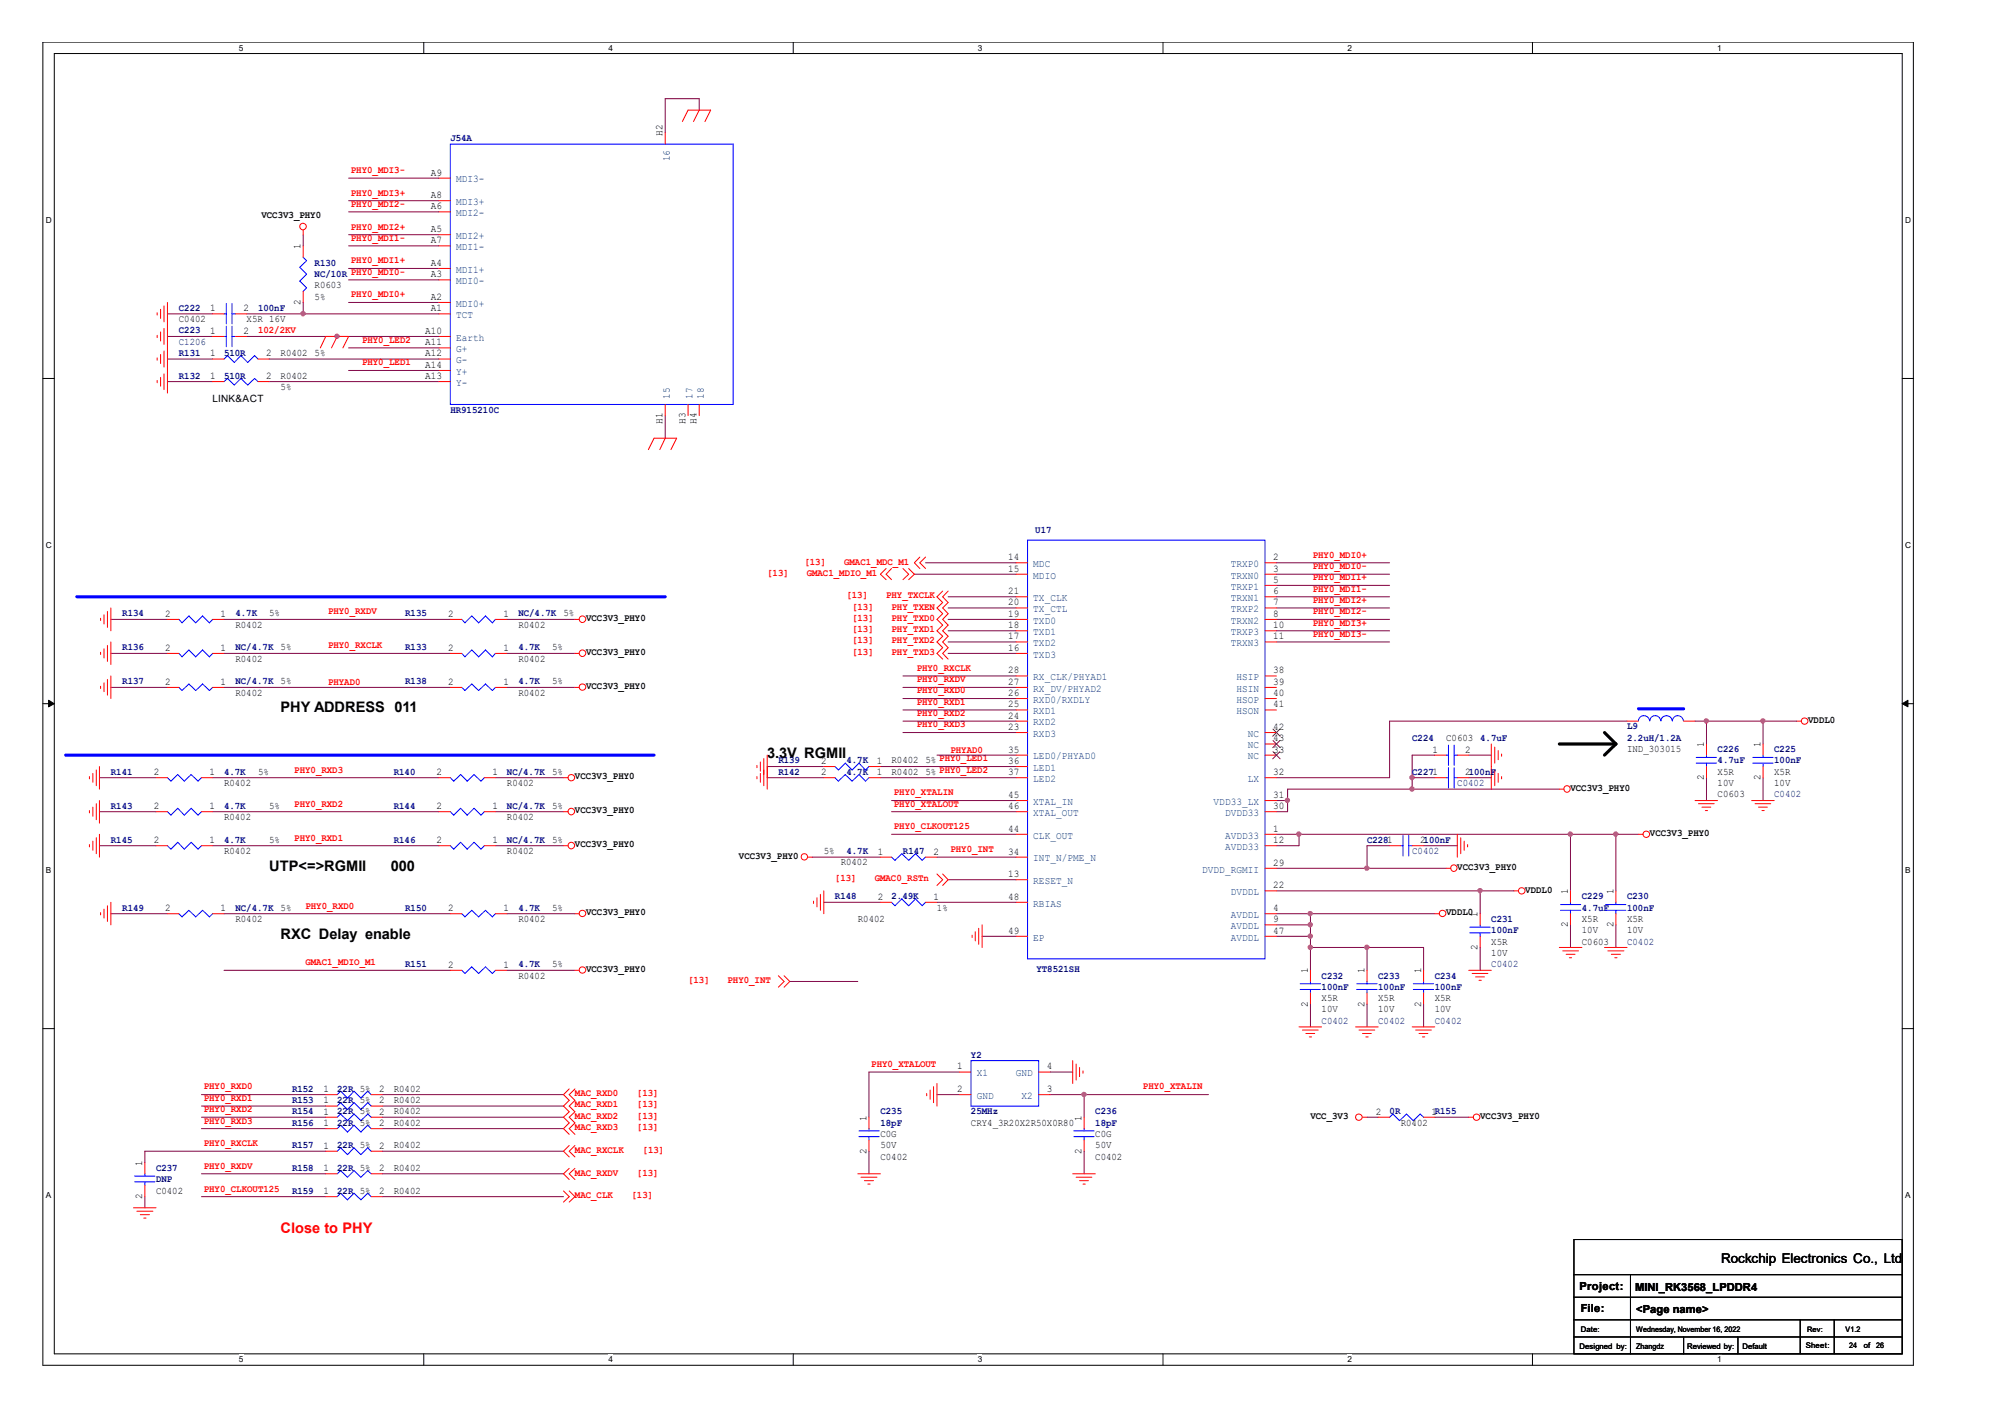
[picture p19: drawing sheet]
<svg xmlns="http://www.w3.org/2000/svg" width="297mm" height="210mm" viewBox="0 0 297 210" stroke-linecap="round" stroke-linejoin="round" font-family="sans-serif">
<defs><g id="words">
<g font-size="2.2">
<text x="41.6" y="105.5">PHY ADDRESS 011</text>
<text x="113.7" y="112.2">3.3V RGMII</text>
<text x="39.9" y="129">UTP&lt;=&gt;RGMII</text>
<text x="57.9" y="129">000</text>
<text x="41.6" y="139">RXC Delay enable</text>
</g>
<text font-size="2.2" fill="#f00" x="41.6" y="182.6">Close to PHY</text>
<text font-size="2" x="255" y="187.1">Rockchip Electronics Co., Ltd</text>
<g font-size="1.7">
<text x="234" y="191">Project:</text>
<text x="242.2" y="191.2">MINI_RK3568_LPDDR4</text>
<text x="234.2" y="194.4">File:</text>
<text x="242.4" y="194.5">&lt;Page name&gt;</text>
</g>
<g font-size="1.5" fill="#000080">
<text x="66.7" y="20.9">J54A</text>
<text x="46.6" y="39.3">R130</text>
<text x="46.6" y="41">NC/10R PHY0_MDI0-</text>
<text x="26.5" y="46">C222</text>
<text x="38.2" y="46">100nF</text>
<text x="26.5" y="52.8">R131</text>
<text x="26.5" y="49.4">C223</text>
<text x="26.5" y="51.1">C1206</text>
<text x="33.2" y="52.8">510R</text>
<text x="26.5" y="56.1">R132</text>
<text x="33.2" y="56.1">510R</text>
<text x="66.7" y="61.1">HR915210C</text>
<text x="153.4" y="78.9">U17</text>
<text x="18.1" y="91.3">R134</text>
<text x="34.9" y="91.3">4.7K</text>
<text x="60" y="91.3">R135</text>
<text x="76.8" y="91.3">NC/4.7K</text>
<text x="18.1" y="96.3">R136</text>
<text x="18.1" y="101.4">R137</text>
<text x="34.9" y="96.3">NC/4.7K</text>
<text x="34.9" y="101.4">NC/4.7K</text>
<text x="60" y="101.4">R138</text>
<text x="60" y="96.3">R133</text>
<text x="76.8" y="101.4">4.7K</text>
<text x="76.8" y="96.3">4.7K</text>
<text x="115.3" y="113.1">R139</text>
<text x="125.4" y="113.1">4.7K</text>
<text x="209.2" y="109.7">C224</text>
<text x="219.3" y="109.7">4.7uF</text>
<text x="241" y="108">L9</text>
<text x="241" y="109.7">2.2uH/1.2A</text>
<text x="254.5" y="111.4">C226</text>
<text x="254.5" y="113.1">4.7uF</text>
<text x="262.8" y="111.4">C225</text>
<text x="262.8" y="113.1">100nF</text>
<text x="16.4" y="119.8">R143</text>
<text x="16.4" y="114.8">R141</text>
<text x="33.2" y="119.8">4.7K</text>
<text x="33.2" y="114.8">4.7K</text>
<text x="58.3" y="119.8">R144</text>
<text x="58.3" y="114.8">R140</text>
<text x="75.1" y="119.8">NC/4.7K</text>
<text x="75.1" y="114.8">NC/4.7K</text>
<text x="115.3" y="114.8">R142</text>
<text x="125.4" y="114.8">4.7K</text>
<text x="209.2" y="114.8">C2271</text>
<text x="215.9" y="116.4">C0402</text>
<text x="262.8" y="118.1">C0402</text>
<text x="16.4" y="124.8">R145</text>
<text x="33.2" y="124.8">4.7K</text>
<text x="58.3" y="124.8">R146</text>
<text x="75.1" y="124.8">NC/4.7K</text>
<text x="202.5" y="124.8">C2281</text>
<text x="125.4" y="126.5">4.7K</text>
<text x="133.8" y="126.5">R147</text>
<text x="209.2" y="126.5">C0402</text>
<text x="18.1" y="134.9">R149</text>
<text x="34.9" y="134.9">NC/4.7K</text>
<text x="60" y="134.9">R150</text>
<text x="76.8" y="134.9">4.7K</text>
<text x="123.7" y="133.2">R148</text>
<text x="132.1" y="133.2">2.49K</text>
<text x="220.9" y="136.6">C231</text>
<text x="234.4" y="133.2">C229</text>
<text x="234.4" y="134.9">4.7uF</text>
<text x="241" y="133.2">C230</text>
<text x="241" y="134.9">100nF</text>
<text x="60" y="143.3">R151</text>
<text x="76.8" y="143.3">4.7K</text>
<text x="153.5" y="143.9">YT8521SH</text>
<text x="220.9" y="138.2">100nF</text>
<text x="220.9" y="143.3">C0402</text>
<text x="241" y="139.9">C0402</text>
<text x="195.8" y="145">C232</text>
<text x="195.8" y="146.6">100nF</text>
<text x="204.2" y="145">C233</text>
<text x="204.2" y="146.6">100nF</text>
<text x="212.6" y="145">C234</text>
<text x="212.6" y="146.6">100nF</text>
<text x="195.8" y="151.7">C0402</text>
<text x="204.2" y="151.7">C0402</text>
<text x="212.6" y="151.7">C0402</text>
<text x="43.3" y="161.7">R152</text>
<text x="50" y="161.7">22R 5%</text>
<text x="143.8" y="156.7">Y2</text>
<text x="43.3" y="163.4">R153</text>
<text x="43.3" y="165.1">R154</text>
<text x="43.3" y="166.7">R156</text>
<text x="50" y="163.4">22R 5%</text>
<text x="50" y="165.1">22R 5%</text>
<text x="50" y="166.7">22R 5%</text>
<text x="130.4" y="165.1">C235</text>
<text x="130.4" y="166.7">18pF</text>
<text x="143.8" y="165.1">25MHz</text>
<text x="162.3" y="165.1">C236</text>
<text x="162.3" y="166.7">18pF</text>
<text x="205.9" y="165.1">0R</text>
<text x="23.1" y="173.5">C237</text>
<text x="43.3" y="173.5">R158</text>
<text x="43.3" y="170.1">R157</text>
<text x="50" y="173.5">22R 5%</text>
<text x="50" y="170.1">22R 5%</text>
<text x="23.1" y="175.1">DNP</text>
<text x="43.3" y="176.8">R159</text>
<text x="50" y="176.8">22R 5%</text>
</g>
<g font-size="1.5">
<text x="98.2" y="20.2" transform="rotate(-90 98.2 20.2)">H2</text>
<text x="63.8" y="29.4">A8</text>
<text x="63.8" y="26">A9</text>
<text x="38.7" y="32.3">VCC3V3_PHY0</text>
<text x="63.8" y="31">A6</text>
<text x="63.8" y="34.4">A5</text>
<text x="44.5" y="36.9" transform="rotate(-90 44.5 36.9)">1</text>
<text x="63.8" y="36">A7</text>
<text x="63.8" y="41.1">A3</text>
<text x="63.8" y="39.4">A4</text>
<text x="26.5" y="47.7">C0402</text>
<text x="31.2" y="46.1">1</text>
<text x="36.1" y="46.1">2</text>
<text x="36.5" y="47.7">X5R 16V</text>
<text x="44.5" y="45.2" transform="rotate(-90 44.5 45.2)">2</text>
<text x="46.6" y="42.7">R0603</text>
<text x="46.6" y="44.4">5%</text>
<text x="63.8" y="46.1">A1</text>
<text x="63.8" y="44.4">A2</text>
<text x="31.2" y="52.8">1</text>
<text x="31.2" y="49.5">1</text>
<text x="36.1" y="49.5">2</text>
<text x="39.4" y="52.8">2</text>
<text x="41.6" y="52.8">R0402</text>
<text x="46.6" y="52.8">5%</text>
<text x="63" y="49.5">A10</text>
<text x="63" y="51.2">A11</text>
<text x="63" y="52.8">A12</text>
<text x="31.2" y="56.1">1</text>
<text x="31.5" y="59.6">LINK&amp;ACT</text>
<text x="39.4" y="56.1">2</text>
<text x="41.6" y="56.1">R0402</text>
<text x="41.6" y="57.8">5%</text>
<text x="63" y="56.1">A13</text>
<text x="63" y="54.5">A14</text>
<text x="98.2" y="62.8" transform="rotate(-90 98.2 62.8)">H1</text>
<text x="101.6" y="62.8" transform="rotate(-90 101.6 62.8)">H3</text>
<text x="103.2" y="62.8" transform="rotate(-90 103.2 62.8)">H4</text>
<text x="149.4" y="83">14</text>
<text x="188.6" y="83">2</text>
<text x="149.4" y="84.7">15</text>
<text x="149.4" y="88">21</text>
<text x="149.4" y="89.7">20</text>
<text x="188.6" y="84.7">3</text>
<text x="188.6" y="86.3">5</text>
<text x="188.6" y="88">6</text>
<text x="188.6" y="89.7">7</text>
<text x="24.5" y="91.4">2</text>
<text x="32.7" y="91.4">1</text>
<text x="34.9" y="93">R0402</text>
<text x="39.9" y="91.3">5%</text>
<text x="66.4" y="91.4">2</text>
<text x="74.6" y="91.4">1</text>
<text x="76.8" y="93">R0402</text>
<text x="83.5" y="91.3">5%</text>
<text x="86.8" y="92">VCC3V3_PHY0</text>
<text x="149.4" y="91.4">19</text>
<text x="149.4" y="93.1">18</text>
<text x="149.4" y="94.7">17</text>
<text x="188.6" y="93.1">10</text>
<text x="188.6" y="91.4">8</text>
<text x="188.6" y="94.7">11</text>
<text x="24.5" y="96.4">2</text>
<text x="24.5" y="101.4">2</text>
<text x="32.7" y="96.4">1</text>
<text x="32.7" y="101.4">1</text>
<text x="34.9" y="98">R0402</text>
<text x="41.6" y="96.3">5%</text>
<text x="41.6" y="101.4">5%</text>
<text x="66.4" y="101.4">2</text>
<text x="66.4" y="96.4">2</text>
<text x="74.6" y="101.4">1</text>
<text x="74.6" y="96.4">1</text>
<text x="76.8" y="98">R0402</text>
<text x="81.8" y="101.4">5%</text>
<text x="81.8" y="96.3">5%</text>
<text x="86.8" y="97">VCC3V3_PHY0</text>
<text x="149.4" y="96.4">16</text>
<text x="149.4" y="99.8">28</text>
<text x="149.4" y="101.4">27</text>
<text x="188.6" y="99.8">38</text>
<text x="188.6" y="101.4">39</text>
<text x="34.9" y="103.1">R0402</text>
<text x="76.8" y="103.1">R0402</text>
<text x="86.8" y="102">VCC3V3_PHY0</text>
<text x="149.4" y="103.1">26</text>
<text x="149.4" y="104.8">25</text>
<text x="149.4" y="106.4">24</text>
<text x="188.6" y="103.1">40</text>
<text x="188.6" y="104.8">41</text>
<text x="267.9" y="107.1">VDDL0</text>
<text x="121.7" y="113.2">2</text>
<text x="129.9" y="113.2">1</text>
<text x="132.1" y="113.1">R0402</text>
<text x="137.1" y="113.1">5% PHY0_LED1</text>
<text x="149.4" y="108.1">23</text>
<text x="149.4" y="111.5">35</text>
<text x="149.4" y="113.2">36</text>
<text x="188.6" y="108.1">42</text>
<text x="188.6" y="109.8">43</text>
<text x="188.6" y="111.5">33</text>
<text x="212.2" y="111.5">1</text>
<text x="214.2" y="109.7">C0603</text>
<text x="217.1" y="111.5">2</text>
<text x="241" y="111.4">IND_303015</text>
<text x="252.4" y="110.7" transform="rotate(-90 252.4 110.7)">1</text>
<text x="260.8" y="110.7" transform="rotate(-90 260.8 110.7)">1</text>
<text x="22.8" y="119.9">2</text>
<text x="22.8" y="114.8">2</text>
<text x="31" y="119.9">1</text>
<text x="31" y="114.8">1</text>
<text x="33.2" y="116.4">R0402</text>
<text x="38.2" y="114.8">5%</text>
<text x="39.9" y="119.8">5%</text>
<text x="64.7" y="119.9">2</text>
<text x="64.7" y="114.8">2</text>
<text x="72.9" y="119.9">1</text>
<text x="72.9" y="114.8">1</text>
<text x="75.1" y="116.4">R0402</text>
<text x="81.8" y="119.8">5%</text>
<text x="81.8" y="114.8">5%</text>
<text x="85.2" y="115.5">VCC3V3_PHY0</text>
<text x="121.7" y="114.8">2</text>
<text x="129.9" y="114.8">1</text>
<text x="132.1" y="114.8">R0402</text>
<text x="137.1" y="114.8">5% PHY0_LED2</text>
<text x="149.4" y="114.8">37</text>
<text x="149.4" y="118.2">45</text>
<text x="149.4" y="119.9">46</text>
<text x="188.6" y="114.8">32</text>
<text x="188.6" y="118.2">31</text>
<text x="188.6" y="119.9">30</text>
<text x="217.1" y="114.8">2100nF</text>
<text x="232.7" y="117.1">VCC3V3_PHY0</text>
<text x="252.4" y="115.6" transform="rotate(-90 252.4 115.6)">2</text>
<text x="254.5" y="118.1">C0603</text>
<text x="254.5" y="114.8">X5R</text>
<text x="254.5" y="116.4">10V</text>
<text x="260.8" y="115.6" transform="rotate(-90 260.8 115.6)">2</text>
<text x="262.8" y="114.8">X5R</text>
<text x="262.8" y="116.4">10V</text>
<text x="22.8" y="124.9">2</text>
<text x="31" y="124.9">1</text>
<text x="33.2" y="121.5">R0402</text>
<text x="39.9" y="124.8">5%</text>
<text x="64.7" y="124.9">2</text>
<text x="72.9" y="124.9">1</text>
<text x="75.1" y="121.5">R0402</text>
<text x="81.8" y="124.8">5%</text>
<text x="85.2" y="120.5">VCC3V3_PHY0</text>
<text x="85.2" y="125.5">VCC3V3_PHY0</text>
<text x="149.4" y="123.2">44</text>
<text x="188.6" y="123.2">1</text>
<text x="188.6" y="124.9">12</text>
<text x="210.4" y="124.9">2100nF</text>
<text x="244.4" y="123.8">VCC3V3_PHY0</text>
<text x="33.2" y="126.5">R0402</text>
<text x="75.1" y="126.5">R0402</text>
<text x="109.5" y="127.2">VCC3V3_PHY0</text>
<text x="122" y="126.5">5%</text>
<text x="124.5" y="128.2">R0402</text>
<text x="130" y="126.6">1</text>
<text x="138.3" y="126.6">2</text>
<text x="149.4" y="126.6">34</text>
<text x="149.4" y="129.9">13</text>
<text x="188.6" y="128.2">29</text>
<text x="188.6" y="131.6">22</text>
<text x="215.9" y="128.8">VCC3V3_PHY0</text>
<text x="24.5" y="135">2</text>
<text x="32.7" y="135">1</text>
<text x="34.9" y="136.6">R0402</text>
<text x="41.6" y="134.9">5%</text>
<text x="66.4" y="135">2</text>
<text x="74.6" y="135">1</text>
<text x="76.8" y="136.6">R0402</text>
<text x="81.8" y="134.9">5%</text>
<text x="86.8" y="135.6">VCC3V3_PHY0</text>
<text x="127.1" y="136.6">R0402</text>
<text x="130" y="133.3">2</text>
<text x="138.3" y="133.3">1</text>
<text x="138.8" y="134.9">1%</text>
<text x="149.4" y="133.3">48</text>
<text x="188.6" y="135">4</text>
<text x="188.6" y="136.6">9</text>
<text x="214.2" y="135.6">VDDL0</text>
<text x="218.9" y="135.8" transform="rotate(-90 218.9 135.8)">1</text>
<text x="226" y="132.2">VDDL0</text>
<text x="232.3" y="137.4" transform="rotate(-90 232.3 137.4)">2</text>
<text x="232.3" y="132.5" transform="rotate(-90 232.3 132.5)">1</text>
<text x="234.4" y="136.6">X5R</text>
<text x="239" y="137.4" transform="rotate(-90 239 137.4)">2</text>
<text x="239" y="132.5" transform="rotate(-90 239 132.5)">1</text>
<text x="241" y="136.6">X5R</text>
<text x="66.4" y="143.4">2</text>
<text x="74.6" y="143.4">1</text>
<text x="81.8" y="143.3">5%</text>
<text x="86.8" y="143.9">VCC3V3_PHY0</text>
<text x="149.4" y="138.3">49</text>
<text x="188.6" y="138.3">47</text>
<text x="218.9" y="140.7" transform="rotate(-90 218.9 140.7)">2</text>
<text x="220.9" y="139.9">X5R</text>
<text x="220.9" y="141.6">10V</text>
<text x="234.4" y="139.9">C0603</text>
<text x="234.4" y="138.2">10V</text>
<text x="241" y="138.2">10V</text>
<text x="76.8" y="145">R0402</text>
<text x="193.8" y="149.1" transform="rotate(-90 193.8 149.1)">2</text>
<text x="193.8" y="144.2" transform="rotate(-90 193.8 144.2)">1</text>
<text x="195.8" y="148.3">X5R</text>
<text x="195.8" y="150">10V</text>
<text x="202.1" y="149.1" transform="rotate(-90 202.1 149.1)">2</text>
<text x="202.1" y="144.2" transform="rotate(-90 202.1 144.2)">1</text>
<text x="204.2" y="148.3">X5R</text>
<text x="204.2" y="150">10V</text>
<text x="210.5" y="149.1" transform="rotate(-90 210.5 149.1)">2</text>
<text x="210.5" y="144.2" transform="rotate(-90 210.5 144.2)">1</text>
<text x="212.6" y="148.3">X5R</text>
<text x="212.6" y="150">10V</text>
<text x="47.9" y="161.8">1</text>
<text x="56.2" y="161.8">2</text>
<text x="58.3" y="161.7">R0402</text>
<text x="141.8" y="158.4">1</text>
<text x="141.8" y="161.8">2</text>
<text x="155.1" y="161.8">3</text>
<text x="155.1" y="158.4">4</text>
<text x="47.9" y="163.5">1</text>
<text x="47.9" y="165.1">1</text>
<text x="47.9" y="166.8">1</text>
<text x="56.2" y="163.5">2</text>
<text x="56.2" y="165.1">2</text>
<text x="56.2" y="166.8">2</text>
<text x="58.3" y="163.4">R0402</text>
<text x="58.3" y="165.1">R0402</text>
<text x="58.3" y="166.7">R0402</text>
<text x="128.4" y="166" transform="rotate(-90 128.4 166)">1</text>
<text x="143.8" y="166.7">CRY4_3R20X2R50X0R80</text>
<text x="160.2" y="166" transform="rotate(-90 160.2 166)">1</text>
<text x="194.1" y="165.7">VCC_3V3</text>
<text x="203.8" y="165.1">2</text>
<text x="207.5" y="166.7">R0402</text>
<text x="212.1" y="165.1">1R155</text>
<text x="219.3" y="165.7">VCC3V3_PHY0</text>
<text x="21.1" y="172.7" transform="rotate(-90 21.1 172.7)">1</text>
<text x="47.9" y="173.5">1</text>
<text x="47.9" y="170.2">1</text>
<text x="56.2" y="173.5">2</text>
<text x="56.2" y="170.2">2</text>
<text x="58.3" y="173.5">R0402</text>
<text x="58.3" y="170.1">R0402</text>
<text x="128.4" y="170.9" transform="rotate(-90 128.4 170.9)">2</text>
<text x="130.4" y="171.8">C0402</text>
<text x="130.4" y="168.4">C0G</text>
<text x="130.4" y="170.1">50V</text>
<text x="160.2" y="170.9" transform="rotate(-90 160.2 170.9)">2</text>
<text x="162.3" y="171.8">C0402</text>
<text x="162.3" y="168.4">C0G</text>
<text x="162.3" y="170.1">50V</text>
<text x="21.1" y="177.6" transform="rotate(-90 21.1 177.6)">2</text>
<text x="23.1" y="176.8">C0402</text>
<text x="47.9" y="176.9">1</text>
<text x="56.2" y="176.9">2</text>
<text x="58.3" y="176.8">R0402</text>
</g>
<g font-size="1.5" fill="#004080">
<text x="99.2" y="23.9" transform="rotate(-90 99.2 23.9)">16</text>
<text x="67.6" y="27">MDI3-</text>
<text x="67.6" y="30.4">MDI3+</text>
<text x="67.6" y="32">MDI2-</text>
<text x="67.6" y="35.4">MDI2+</text>
<text x="67.6" y="37.1">MDI1-</text>
<text x="67.6" y="40.4">MDI1+</text>
<text x="67.6" y="47.1">TCT</text>
<text x="67.6" y="45.4">MDI0+</text>
<text x="67.6" y="42.1">MDI0-</text>
<text x="67.6" y="50.5">Earth</text>
<text x="67.6" y="52.2">G+</text>
<text x="67.6" y="53.8">G-</text>
<text x="67.6" y="57.2">Y-</text>
<text x="67.6" y="55.5">Y+</text>
<text x="99.2" y="59.1" transform="rotate(-90 99.2 59.1)">15</text>
<text x="102.6" y="59.1" transform="rotate(-90 102.6 59.1)">17</text>
<text x="104.3" y="59.1" transform="rotate(-90 104.3 59.1)">18</text>
<text x="153.1" y="84">MDC</text>
<text x="153.1" y="85.7">MDIO</text>
<text x="153.1" y="89">TX_CLK</text>
<text x="182.3" y="84">TRXP0</text>
<text x="182.3" y="85.7">TRXN0</text>
<text x="182.3" y="87.3">TRXP1</text>
<text x="182.3" y="89">TRXN1</text>
<text x="153.1" y="90.7">TX_CTL</text>
<text x="153.1" y="92.4">TXD0</text>
<text x="153.1" y="94.1">TXD1</text>
<text x="153.1" y="95.7">TXD2</text>
<text x="182.3" y="94.1">TRXP3</text>
<text x="182.3" y="90.7">TRXP2</text>
<text x="182.3" y="92.4">TRXN2</text>
<text x="182.3" y="95.7">TRXN3</text>
<text x="153.1" y="97.4">TXD3</text>
<text x="153.1" y="100.8">RX_CLK/PHYAD1</text>
<text x="183.2" y="100.8">HSIP</text>
<text x="153.1" y="102.5">RX_DV/PHYAD2</text>
<text x="153.1" y="104.1">RXD0/RXDLY</text>
<text x="153.1" y="105.8">RXD1</text>
<text x="153.1" y="107.5">RXD2</text>
<text x="183.2" y="102.5">HSIN</text>
<text x="183.2" y="104.1">HSOP</text>
<text x="183.2" y="105.8">HSON</text>
<text x="153.1" y="109.1">RXD3</text>
<text x="153.1" y="112.5">LED0/PHYAD0</text>
<text x="184.9" y="109.1">NC</text>
<text x="184.9" y="110.8">NC</text>
<text x="184.9" y="112.5">NC</text>
<text x="153.1" y="114.2">LED1</text>
<text x="153.1" y="115.8">LED2</text>
<text x="153.1" y="119.2">XTAL_IN</text>
<text x="179.8" y="119.2">VDD33_LX</text>
<text x="184.9" y="115.8">LX</text>
<text x="153.1" y="120.9">XTAL_OUT</text>
<text x="153.1" y="124.2">CLK_OUT</text>
<text x="181.5" y="120.9">DVDD33</text>
<text x="181.5" y="124.2">AVDD33</text>
<text x="181.5" y="125.9">AVDD33</text>
<text x="153.1" y="127.6">INT_N/PME_N</text>
<text x="153.1" y="131">RESET_N</text>
<text x="178.1" y="129.3">DVDD_RGMII</text>
<text x="153.1" y="134.3">RBIAS</text>
<text x="182.3" y="136">AVDDL</text>
<text x="182.3" y="137.6">AVDDL</text>
<text x="182.3" y="132.6">DVDDL</text>
<text x="153.1" y="139.3">EP</text>
<text x="182.3" y="139.3">AVDDL</text>
<text x="144.7" y="159.4">X1</text>
<text x="150.5" y="159.4">GND</text>
<text x="144.7" y="162.8">GND</text>
<text x="151.3" y="162.8">X2</text>
</g>
<g font-size="1.5" fill="#f00">
<text x="52" y="25.6">PHY0_MDI3-</text>
<text x="52" y="29">PHY0_MDI3+</text>
<text x="52" y="35.7">PHY0_MDI1-</text>
<text x="52" y="34">PHY0_MDI2+</text>
<text x="52" y="30.6">PHY0_MDI2-</text>
<text x="52" y="39">PHY0_MDI1+</text>
<text x="52" y="44">PHY0_MDI0+</text>
<text x="38.2" y="49.4">102/2KV</text>
<text x="53.6" y="50.8">PHY0_LED2</text>
<text x="53.6" y="54.1">PHY0_LED1</text>
<text x="119.2" y="83.7">[13]</text>
<text x="125.1" y="83.7">GMAC1_MDC_M1</text>
<text x="194.5" y="82.6">PHY0_MDI0+</text>
<text x="113.7" y="85.3">[13]</text>
<text x="119.5" y="85.3">GMAC1_MDIO_M1</text>
<text x="125.4" y="88.6">[13]</text>
<text x="131.3" y="88.6">PHY_TXCLK</text>
<text x="194.5" y="84.3">PHY0_MDI0-</text>
<text x="194.5" y="86">PHY0_MDI1+</text>
<text x="194.5" y="87.6">PHY0_MDI1-</text>
<text x="194.5" y="89.3">PHY0_MDI2+</text>
<text x="48.6" y="91">PHY0_RXDV</text>
<text x="126.2" y="95.3">[13]</text>
<text x="126.2" y="92">[13]</text>
<text x="126.2" y="93.7">[13]</text>
<text x="126.2" y="90.3">[13]</text>
<text x="132.1" y="95.3">PHY_TXD2</text>
<text x="132.1" y="92">PHY_TXD0</text>
<text x="132.1" y="93.7">PHY_TXD1</text>
<text x="132.1" y="90.3">PHY_TXEN</text>
<text x="194.5" y="91">PHY0_MDI2-</text>
<text x="194.5" y="94.3">PHY0_MDI3-</text>
<text x="194.5" y="92.7">PHY0_MDI3+</text>
<text x="48.6" y="96">PHY0_RXCLK</text>
<text x="48.6" y="101.5">PHYAD0</text>
<text x="126.2" y="97">[13]</text>
<text x="132.1" y="97">PHY_TXD3</text>
<text x="135.8" y="99.4">PHY0_RXCLK</text>
<text x="135.8" y="101.1">PHY0_RXDV</text>
<text x="135.8" y="107.8">PHY0_RXD3</text>
<text x="135.8" y="106.1">PHY0_RXD2</text>
<text x="135.8" y="104.4">PHY0_RXD1</text>
<text x="135.8" y="102.7">PHY0_RXD0</text>
<text x="140.8" y="111.5">PHYAD0</text>
<text x="43.6" y="114.4">PHY0_RXD3</text>
<text x="43.6" y="119.5">PHY0_RXD2</text>
<text x="132.4" y="119.5">PHY0_XTALOUT</text>
<text x="132.4" y="117.8">PHY0_XTALIN</text>
<text x="43.6" y="124.5">PHY0_RXD1</text>
<text x="132.4" y="122.8">PHY0_CLKOUT125</text>
<text x="123.7" y="130.5">[13]</text>
<text x="129.6" y="130.5">GMAC0_RSTn</text>
<text x="140.8" y="126.2">PHY0_INT</text>
<text x="45.3" y="134.6">PHY0_RXD0</text>
<text x="45.3" y="143">GMAC1_MDIO_M1</text>
<text x="101.9" y="145.6">[13]</text>
<text x="107.8" y="145.6">PHY0_INT</text>
<text x="30.2" y="161.4">PHY0_RXD0</text>
<text x="129.1" y="158">PHY0_XTALOUT</text>
<text x="169.3" y="161.4">PHY0_XTALIN</text>
<text x="30.2" y="163.1">PHY0_RXD1</text>
<text x="30.2" y="164.7">PHY0_RXD2</text>
<text x="30.2" y="166.4">PHY0_RXD3</text>
<text x="85.2" y="165.7">MAC_RXD2</text>
<text x="85.2" y="167.4">MAC_RXD3</text>
<text x="85.2" y="162.4">MAC_RXD0</text>
<text x="85.2" y="164.1">MAC_RXD1</text>
<text x="94.4" y="165.7">[13]</text>
<text x="94.4" y="167.4">[13]</text>
<text x="94.4" y="162.4">[13]</text>
<text x="94.4" y="164.1">[13]</text>
<text x="30.2" y="173.1">PHY0_RXDV</text>
<text x="30.2" y="169.8">PHY0_RXCLK</text>
<text x="85.2" y="170.7">MAC_RXCLK</text>
<text x="95.2" y="170.7">[13]</text>
<text x="30.2" y="176.5">PHY0_CLKOUT125</text>
<text x="85.2" y="177.5">MAC_CLK</text>
<text x="85.2" y="174.1">MAC_RXDV</text>
<text x="93.6" y="177.5">[13]</text>
<text x="94.4" y="174.1">[13]</text>
</g>
<g font-size="1.2">
<text x="35.4" y="7.5">5</text>
<text x="90.1" y="7.5">4</text>
<text x="144.9" y="7.5">3</text>
<text x="199.6" y="7.5">2</text>
<text x="254.4" y="7.5">1</text>
<text x="6.8" y="33.1">D</text>
<text x="282.2" y="33.1">D</text>
<text x="6.8" y="81.2">C</text>
<text x="282.2" y="81.2">C</text>
<text x="6.8" y="129.4">B</text>
<text x="282.2" y="129.4">B</text>
<text x="6.8" y="177.5">A</text>
<text x="282.2" y="177.5">A</text>
<text x="35.4" y="201.8">5</text>
<text x="90.1" y="201.8">4</text>
<text x="144.9" y="201.8">3</text>
<text x="199.6" y="201.8">2</text>
<text x="254.4" y="201.8">1</text>
</g>
<g font-size="1.1">
<text x="234.2" y="197.3">Date:</text>
<text x="242.4" y="197.3">Wednesday, November 16, 2022</text>
<text x="267.7" y="197.2">Rev:</text>
<text x="273.4" y="197.3">V1.2</text>
<text x="234" y="199.8">Designed by:</text>
<text x="242.4" y="199.8">Zhangdz</text>
<text x="249.9" y="199.8">Reviewed by:</text>
<text x="258.1" y="199.8">Default</text>
<text x="267.5" y="199.7">Sheet:</text>
<text x="273.9" y="199.7">24</text>
<text x="276.1" y="199.7">of</text>
<text x="278" y="199.7">26</text>
</g>
</g></defs>
<path d="M6.3 6.2h277.2v196h-277.2zM8 7.9h273.8v192.6h-273.8z" fill="none" stroke="#000" stroke-width=".15"/>
<g fill="#fff">
<path d="M35.4 6.4h.6v1.4h-.6z"/>
<path d="M35.4 200.7h.6v1.4h-.6z"/>
</g>
<path d="M62.8 6.2v1.7M62.8 200.5v1.7" fill="none" stroke="#000" stroke-width=".15"/>
<g fill="#fff">
<path d="M90.1 6.4h.7v1.4h-.7z"/>
<path d="M90.1 200.7h.7v1.4h-.7z"/>
</g>
<path d="M117.5 6.2v1.7M117.5 200.5v1.7" fill="none" stroke="#000" stroke-width=".15"/>
<g fill="#fff">
<path d="M144.9 6.4h.6v1.4h-.6z"/>
<path d="M144.9 200.7h.6v1.4h-.6z"/>
</g>
<path d="M172.3 6.2v1.7M172.3 200.5v1.7" fill="none" stroke="#000" stroke-width=".15"/>
<g fill="#fff">
<path d="M199.6 6.4h.7v1.4h-.7z"/>
<path d="M199.6 200.7h.7v1.4h-.7z"/>
</g>
<path d="M227 6.2v1.7M227 200.5v1.7" fill="none" stroke="#000" stroke-width=".15"/>
<g fill="#fff">
<path d="M254.4 6.4h.6v1.4h-.6z"/>
<path d="M254.4 200.7h.6v1.4h-.6z"/>
<path d="M6.8 31.9h.8v1.4h-.8z"/>
<path d="M282.2 31.9h.9v1.4h-.9z"/>
<path d="M6.8 80.1h.8v1.4h-.8z"/>
<path d="M282.2 80.1h.9v1.4h-.9z"/>
</g>
<path d="M6.3 56.1h1.7M281.8 56.1h1.7" fill="none" stroke="#000" stroke-width=".15"/>
<g fill="#fff">
<path d="M6.8 128.2h.7v1.4h-.7z"/>
<path d="M282.2 128.2h.8v1.4h-.8z"/>
</g>
<path d="M6.3 104.2h1.7M281.8 104.2h1.7" fill="none" stroke="#000" stroke-width=".15"/>
<g fill="#000" stroke="#000" stroke-width=".15">
<path d="M7.2 103.7l.8 .5-.8 .5z" fill-rule="evenodd"/>
<path d="M281.8 104.2l.9-.5v1z" fill-rule="evenodd"/>
</g>
<g fill="#fff">
<path d="M6.8 176.4h.7v1.4h-.7z"/>
<path d="M282.2 176.4h.8v1.4h-.8z"/>
</g>
<path d="M6.3 152.4h1.7M281.8 152.4h1.7M233.2 183.6h48.6v16.9h-48.6zM233.2 188.8h48.6M233.2 192.2h48.6M233.2 195.5h48.6M233.2 198h48.6M241.6 188.8v11.7M249.4 198v2.5M257.5 198v2.5M266.7 195.5v5M271.7 195.5v5" fill="none" stroke="#000" stroke-width=".15"/>
<path d="M11.4 88.4h87.2M9.7 111.9h87.2M242.7 105h6.7" fill="none" stroke="#00f" stroke-width=".47"/>
<path d="M231 110.2h8.4M237.7 108.5l1.7 1.7M239.4 110.2l-1.7 1.7" fill="none" stroke="#000" stroke-width=".47"/>
<g fill="none" stroke="#800040" stroke-width=".15">
<path d="M103.6 16.3v-1.7h-5v5.1M44.9 34.8v1.6M51.6 39.8h13.4M51.6 36.4h13.4M51.6 26.4h13.4M51.6 29.7h13.4M51.6 34.8h13.4M51.6 31.4h13.4M24.8 53.2h6.7M24.8 49.8h6.7M24.8 56.5h6.7M24.8 46.5h6.7"/>
<path d="M36.5 49.8h28.5M36.5 46.5h28.5M39.9 53.2h25.1M39.9 56.5h25.1M44.9 44.8v1.7M51.6 51.5h13.4M51.6 54.9h13.4M51.6 41.5h13.4M51.6 44.8h13.4M98.6 61.6v3.3M16.4 91.8h8.4M16.4 96.8h8.4"/>
<path d="M33.2 91.8h33.5M33.2 96.8h33.5M75.1 91.8h10.1M75.1 96.8h10.1M135.5 85.1h15M137.1 83.4h13.4M140.5 91.8h10M140.5 96.8h10M140.5 88.4h10M140.5 90.1h10M140.5 95.1h10M140.5 93.4h10"/>
<path d="M189.1 91.8h16.8M189.1 85.1h16.8M189.1 86.7h16.8M189.1 88.4h16.8M189.1 83.4h16.8M189.1 90.1h16.8M189.1 95.1h16.8M189.1 93.4h16.8M14.7 115.2h8.4M16.4 101.8h8.4M31.5 115.2h33.5M33.2 101.8h33.5"/>
<path d="M73.4 115.2h10.1M75.1 101.8h10.1M113.7 115.2h8.3M113.7 113.6h8.3M130.4 115.2h20.1M130.4 113.6h20.1M132.1 118.6h18.4M133.8 106.8h16.7M133.8 108.5h16.7M133.8 105.2h16.7M133.8 100.1h16.7M133.8 101.8h16.7"/>
<path d="M133.8 103.5h16.7M138.8 111.9h11.7M189.1 118.6h1.7M209.2 115.2h3.4M212.6 111.9h-3.4v5M217.6 115.2h3.3M217.6 111.9h3.3M231 116.9h-40.2v3.3h-1.7M241 106.8h-35.1v8.4h-16.8M251.1 106.8h15.1M252.8 106.8v3.4M252.8 115.2v3.4"/>
<path d="M261.2 106.8v3.4M261.2 115.2v3.4M14.7 125.3h8.4M14.7 120.2h8.4M16.4 135.4h8.4M31.5 125.3h33.5M31.5 120.2h33.5M33.2 135.4h33.5M73.4 125.3h10.1M73.4 120.2h10.1M75.1 135.4h10.1M120.4 127h10"/>
<path d="M122 133.7h8.4M132.1 123.6h18.4M132.1 120.2h18.4M138.8 127h11.7M138.8 133.7h11.7M140.5 130.3h10M145.5 138.7h5M189.1 132h35.2M189.1 123.6h53.6M189.1 128.6h25.1M189.1 135.4h23.5M189.1 138.7h5"/>
<path d="M189.1 137h5M192.4 123.6v1.7h-3.3M194.1 135.4v8.3M205.9 125.3h-3.4v3.3M210.9 125.3h5M219.3 132v3.4M232.7 123.6v8.4M232.7 137v3.3M239.4 123.6v8.4M239.4 137v3.3M33.2 143.7h33.5M75.1 143.7h10.1"/>
<path d="M117 145.4h10.1M142.2 158.8h-13.5v6.7M155.6 158.8h3.3M194.1 148.7v3.4M194.1 140.3h16.8v3.4M202.5 140.3v3.4M202.5 148.7v3.4M210.9 148.7v3.4M219.3 140.3v3.4M21.5 177.3v1.6M29.8 165.5h18.5M29.8 162.2h18.5"/>
<path d="M29.8 177.3h18.5M29.8 163.8h18.5M29.8 167.2h18.5M29.8 173.9h18.5M48.3 170.5h-26.8v1.7M56.6 165.5h26.9M56.6 162.2h26.9M56.6 177.3h26.9M56.6 163.8h26.9M56.6 167.2h26.9M56.6 173.9h26.9M56.6 170.5h26.9"/>
<path d="M128.7 170.5v3.4M138.8 162.2h3.4M155.6 162.2h23.4M160.6 162.2v3.3M160.6 170.5v3.4M202.5 165.5h1.7M212.6 165.5h5"/>
</g>
<g fill="#f0f" stroke="#f0f" stroke-width=".15">
<circle cx="202.5" cy="140.3" r=".32"/>
<circle cx="194.1" cy="140.3" r=".32"/>
<circle cx="209.2" cy="116.9" r=".32"/>
<circle cx="239.4" cy="123.6" r=".32"/>
<circle cx="209.2" cy="115.2" r=".32"/>
<circle cx="160.6" cy="162.1" r=".32"/>
<circle cx="261.2" cy="106.8" r=".32"/>
<circle cx="252.8" cy="106.8" r=".32"/>
<circle cx="194.1" cy="137" r=".32"/>
<circle cx="194.1" cy="135.3" r=".32"/>
<circle cx="194.1" cy="138.7" r=".32"/>
<circle cx="219.3" cy="131.9" r=".32"/>
<circle cx="202.5" cy="128.6" r=".32"/>
<circle cx="190.7" cy="118.6" r=".32"/>
<circle cx="232.6" cy="123.6" r=".32"/>
<circle cx="192.4" cy="123.6" r=".32"/>
<circle cx="44.9" cy="46.5" r=".32"/>
<circle cx="49.9" cy="49.8" r=".32"/>
</g>
<g fill="none" stroke="#f00" stroke-width=".15">
<path d="M98.6 19.7v1.7M101.1 18l.8-1.7h3.4l-.9 1.7M103.6 16.3l-.9 1.7M44.9 34.1v.7M44.9 36.4v1.7M65 36.4h1.7M65 29.7h1.7M65 31.4h1.7M65 34.8h1.7M65 39.8h1.7M65 26.4h1.7M23.3 46.3v.4"/>
<path d="M23.3 49.7v.3M23.3 53v.4M23.3 56.4v.3M23.8 45.8v1.4M23.8 49.2v1.3M23.8 52.5v1.4M23.8 55.9v1.3M24.3 45.3v2.4M24.3 48.7v2.3M24.3 52v2.4M24.3 55.4v2.3M24.8 44.8v13.4"/>
<path d="M31.5 49.8h1.7M31.5 46.5h1.7M31.5 53.2h1.7M31.5 56.5h1.7M34.9 49.8h1.6M34.9 46.5h1.6M38.2 53.2h1.7M38.2 56.5h1.7M44.9 43.2v1.6M47.5 51.5l.8-1.7h3.3l-.8 1.7M50 49.8l-.9 1.7M65 49.8h1.7"/>
<path d="M65 46.5h1.7M65 44.8h1.7M65 41.5h1.7M65 51.5h1.7M65 53.2h1.7M65 56.5h1.7M65 54.9h1.7M98.6 59.9v1.7M101.9 59.9v1.7M103.6 59.9v1.7M96.1 66.6l.8-1.7h3.3l-.8 1.7M98.6 64.9l-.9 1.7"/>
<path d="M14.9 91.6v.3M14.9 96.6v.4M15.4 91.1v1.3M15.4 96.1v1.4M15.9 90.6v2.3M15.9 95.6v2.4M16.4 90.1v3.3M16.4 95.1v3.3M24.8 91.8h1.7M24.8 96.8h1.7M31.5 91.8h1.7M31.5 96.8h1.7"/>
<path d="M66.7 91.8h1.7M66.7 96.8h1.7M73.4 91.8h1.7M73.4 96.8h1.7M85.2 91.8h.6M85.2 96.8h.6M131.3 84.2l-.9 .9 .9 .8M132.1 84.2l-.8 .9 .8 .8M133.8 84.2l.8 .9-.8 .8M134.6 84.2l.9 .9-.9 .8M136.3 82.5l-.8 .9 .8 .8M137.1 82.5l-.8 .9 .8 .8"/>
<path d="M139.7 87.6l-.9 .8 .9 .9-.9 .8 .9 .8-.9 .9 .9 .8-.9 .8 .9 .8-.9 .9 .9 .8-.9 .9 .9 .8M140.5 87.6l-.8 .8 .8 .9-.8 .8 .8 .8-.8 .9 .8 .8-.8 .8 .8 .8-.8 .9 .8 .8-.8 .9 .8 .8M150.5 91.8h1.7M150.5 96.8h1.7M150.5 83.4h1.7M150.5 85.1h1.7M150.5 88.4h1.7M150.5 90.1h1.7M150.5 93.4h1.7M150.5 95.1h1.7M187.4 91.8h1.7M187.4 83.4h1.7"/>
<path d="M187.4 85.1h1.7M187.4 88.4h1.7M187.4 90.1h1.7M187.4 93.4h1.7M187.4 95.1h1.7M187.4 86.7h1.7M13.3 115v.4M13.8 114.6v1.3M13.8 119.6v1.3M14.3 114.1v2.3M14.3 119.1v2.3M14.7 113.6v3.3"/>
<path d="M14.7 118.6v3.3M14.9 101.7v.3M15.4 101.1v1.4M15.9 100.6v2.4M16.4 100.1v3.4M23.1 115.2h1.7M24.8 101.8h1.7M29.8 115.2h1.7M31.5 101.8h1.7M65 115.2h1.7M66.7 101.8h1.7M71.8 115.2h1.6"/>
<path d="M73.4 101.8h1.7M83.5 115.2h.7M85.2 101.8h.6M112.1 113.4v.3M112.1 115v.4M112.6 112.9v1.3M112.6 114.6v1.3M113.2 112.4v4M113.7 111.9v5M122 115.2h1.7M122 113.6h1.7M128.7 115.2h1.7"/>
<path d="M128.7 113.6h1.7M150.5 115.2h1.7M150.5 101.8h1.7M150.5 118.6h1.7M150.5 106.8h1.7M150.5 100.1h1.7M150.5 103.5h1.7M150.5 105.2h1.7M150.5 108.5h1.7M150.5 111.9h1.7M150.5 113.6h1.7M187.4 115.2h1.7"/>
<path d="M187.4 101.8h1.7M187.4 118.6h1.7M187.4 100.1h1.7M187.4 103.5h1.7M187.4 105.2h1.7M187.4 108.5h1.7M187.4 111.9h1.7M187.4 110.2h1.7M212.6 115.2h1.6M212.6 111.9h1.6M215.9 115.2h1.7M215.9 111.9h1.7"/>
<path d="M220.9 110.2v6.7M221.4 110.7v2.3M221.4 114.1v2.3M222 111.2v1.3M222 114.6v1.3M222.5 111.7v.3M222.5 115v.4M231 116.9h.7M241 106.8h1.7M249.4 106.8h1.7M251.1 118.6h3.4M251.6 119.1h2.4"/>
<path d="M252.1 119.6h1.3M252.8 110.2v1.7M252.8 113.6v1.6M259.5 118.6h3.3M260 119.1h2.3M260.5 119.6h1.3M261.2 110.2v1.7M261.2 113.6v1.6M266.2 106.8h.7M13.3 120.1v.3M13.3 125.1v.3M13.8 124.6v1.4"/>
<path d="M14.3 124.1v2.4M14.7 123.6v3.4M14.9 135.2v.3M15.4 134.7v1.3M15.9 134.2v2.3M16.4 133.7v3.3M23.1 120.2h1.7M23.1 125.3h1.7M24.8 135.4h1.7M29.8 120.2h1.7M29.8 125.3h1.7M31.5 135.4h1.7"/>
<path d="M65 120.2h1.7M65 125.3h1.7M66.7 135.4h1.7M71.8 120.2h1.6M71.8 125.3h1.6M73.4 135.4h1.7M83.5 120.2h.7M83.5 125.3h.7M85.2 135.4h.6M119.7 127h.7M120.5 133.5v.3M121 133v1.3"/>
<path d="M121.5 132.5v2.3M122 132v3.4M130.4 127h1.7M130.4 133.7h1.7M137.1 127h1.7M137.1 133.7h1.7M138.8 129.5l.9 .8-.9 .9M139.7 129.5l.8 .8-.8 .9M144 138.5v.4M144.5 138v1.4M145 137.5v2.4M145.5 137v3.3"/>
<path d="M150.5 120.2h1.7M150.5 127h1.7M150.5 123.6h1.7M150.5 130.3h1.7M150.5 133.7h1.7M150.5 138.7h1.7M187.4 120.2h1.7M187.4 125.3h1.7M187.4 135.4h1.7M187.4 132h1.7M187.4 128.6h1.7M187.4 123.6h1.7"/>
<path d="M187.4 138.7h1.7M187.4 137h1.7M205.9 125.3h1.6M209.2 125.3h1.7M212.6 135.4h.6M214.2 128.6h.7M215.9 123.6v3.4M216.4 124.1v2.4M216.9 124.6v1.4M217.4 125.1v.3M219.3 135.4v1.6M219.3 138.7v1.6"/>
<path d="M224.3 132h.7M232.7 132v1.7M232.7 135.4v1.6M239.4 132v1.7M239.4 135.4v1.6M242.7 123.6h.7M252.6 120.1h.4M261 120.1h.4M66.7 143.7h1.7M73.4 143.7h1.7M85.2 143.7h.6M115.3 144.5l.9 .9-.9 .8"/>
<path d="M116.2 144.5l.8 .9-.8 .8M142.2 158.8h1.6M153.9 158.8h1.7M158.9 157.1v3.4M159.4 157.6v2.4M159.9 158.1v1.4M160.4 158.6v.4M192.4 152.1h3.4M193 152.6h2.3M193.5 153.1h1.3M194 153.6h.3M194.1 143.7v1.7"/>
<path d="M194.1 147.1v1.6M200.8 152.1h3.4M201.3 152.6h2.4M201.8 153.1h1.4M202.4 153.6h.3M202.5 143.7v1.7M202.5 147.1v1.6M209.2 152.1h3.4M209.7 152.6h2.3M210.2 153.1h1.3M210.7 153.6h.4M210.9 143.7v1.7"/>
<path d="M210.9 147.1v1.6M217.6 143.7h3.3M218.1 144.2h2.3M218.6 144.7h1.3M219.1 145.2h.4M231 140.3h3.4M231.5 140.9h2.3M232 141.4h1.3M232.5 141.9h.3M237.7 140.3h3.3M238.2 140.9h2.4M238.7 141.4h1.4"/>
<path d="M239.2 141.9h.4M19.8 178.9h3.3M20.3 179.4h2.3M20.8 179.9h1.3M21.5 172.2v1.7M21.5 175.6v1.7M48.3 165.5h1.7M48.3 173.9h1.7M48.3 162.2h1.7M48.3 177.3h1.7M48.3 163.8h1.7M48.3 167.2h1.7"/>
<path d="M48.3 170.5h1.7M55 165.5h1.6M55 173.9h1.6M55 162.2h1.6M55 177.3h1.6M55 163.8h1.6M55 167.2h1.6M55 170.5h1.6M83.5 176.4l.8 .9-.8 .8M84.3 176.4l.9 .9-.9 .8M84.3 161.3l-.8 .9 .8 .8-.8 .8 .8 .9-.8 .8 .8 .8-.8 .9 .8 .8M84.3 173.1l-.8 .8 .8 .8"/>
<path d="M84.3 169.7l-.8 .8 .8 .9M85.2 161.3l-.9 .9 .9 .8-.9 .8 .9 .9-.9 .8 .9 .8-.9 .9 .9 .8M85.2 173.1l-.9 .8 .9 .8M85.2 169.7l-.9 .8 .9 .9M127.1 173.9h3.3M127.6 174.4h2.3M128.1 174.9h1.3M128.6 175.4h.3M128.7 165.5v1.7M128.7 168.9v1.6M137.3 162v.3M137.8 161.5v1.3"/>
<path d="M138.3 161v2.3M138.8 160.5v3.3M142.2 162.2h1.6M153.9 162.2h1.7M158.9 173.9h3.4M159.4 174.4h2.4M159.9 174.9h1.3M160.4 175.4h.4M160.6 165.5v1.7M160.6 168.9v1.6M201.8 165.5h.7M204.2 165.5h1.7"/>
<path d="M210.9 165.5h1.7M217.6 165.5h.7M21.3 180.4h.3"/>
<circle cx="44.9" cy="33.6" r=".49"/>
<circle cx="86.3" cy="96.8" r=".49"/>
<circle cx="86.3" cy="91.7" r=".49"/>
<circle cx="84.7" cy="115.2" r=".48"/>
<circle cx="86.3" cy="101.8" r=".48"/>
<circle cx="232.1" cy="116.9" r=".48"/>
<circle cx="267.4" cy="106.8" r=".48"/>
<circle cx="84.6" cy="125.3" r=".49"/>
<circle cx="84.6" cy="120.2" r=".49"/>
<circle cx="86.3" cy="135.3" r=".48"/>
<circle cx="119.2" cy="126.9" r=".47"/>
<circle cx="213.7" cy="135.3" r=".48"/>
<circle cx="215.4" cy="128.6" r=".48"/>
<circle cx="225.5" cy="132" r=".48"/>
<circle cx="243.9" cy="123.6" r=".48"/>
<circle cx="86.3" cy="143.7" r=".48"/>
<circle cx="201.3" cy="165.5" r=".48"/>
<circle cx="218.8" cy="165.5" r=".48"/>
</g>
<g fill="none" stroke="#00f" stroke-width=".15">
<path d="M44.9 38.1l.5 .5-1 1 1 1-1 1 1 1-.5 .6M66.7 21.4h41.9v38.5h-41.9zM33.2 46.5h.3M33.2 53.2l.5-.5 1 1 1-1 1 1 1-1 .5 .5M33.2 49.8h.3M33.2 56.5l.5-.4 1 .9 1-.9 1 .9 1-.9 .5 .4M33.5 45v3M33.5 48.3v3.1M34.4 46.5h.5M34.4 45v3M34.4 48.3v3.1M34.4 49.8h.5"/>
<path d="M26.5 91.8l.5 .5 1-1.1 1 1.1 1-1.1 1 1.1 .5-.5M26.5 96.8l.5 .5 1-1 1 1 1-1 1 1 .5-.5M68.4 91.8l.5 .5 1-1.1 1 1.1 1-1.1 1 1.1 .5-.5M68.4 96.8l.5 .5 1-1 1 1 1-1 1 1 .5-.5M152.2 80h35.2v62h-35.2zM24.8 115.2l.5 .5 1-1 1 1 1-1 1 1 .5-.5M26.5 101.8l.5 .5 1-1 1 1 1-1 1 1 .5-.5M66.7 115.2l.5 .5 1-1 1 1 1-1 1 1 .6-.5M68.4 101.8l.5 .5 1-1 1 1 1-1 1 1 .5-.5M123.7 115.2l.5 .5 1-1 1 1 1.1-1 .9 1 .5-.5M123.7 113.6l.5 .5 1-1.1 1 1.1 1.1-1.1 .9 1.1 .5-.5M214.2 115.2h.4"/>
<path d="M214.2 111.9h.4M214.6 110.4v3M214.6 113.7v3M215.4 115.2h.5M215.4 110.4v3M215.4 113.7v3M215.4 111.9h.5M242.7 106.8a.83 .83 0 0 1 .9-.8 .83 .83 0 0 1 .8 .8M244.4 106.8a.81 .81 0 0 1 .8-.8 .81 .81 0 0 1 .8 .8M246.1 106.8a.83 .83 0 0 1 .8-.8 .83 .83 0 0 1 .8 .8M247.8 106.8a.81 .81 0 0 1 .8-.8 .81 .81 0 0 1 .8 .8M251.3 113h3"/>
<path d="M251.3 112.2h3M252.8 111.9v.3M252.8 113v.6M259.7 113h3M259.7 112.2h3M261.2 111.9v.3M261.2 113v.6M24.8 120.2l.5 .5 1-1 1 1 1-1 1 1 .5-.5M24.8 125.3l.5 .5 1-1 1 1 1-1 1 1 .5-.5M26.5 135.4l.5 .4 1-1 1 1 1-1 1 1 .5-.4M66.7 120.2l.5 .5 1-1 1 1 1-1 1 1 .6-.5M66.7 125.3l.5 .5 1-1 1 1 1-1 1 1 .6-.5"/>
<path d="M68.4 135.4l.5 .4 1-1 1 1 1-1 1 1 .5-.4M132.1 133.7l.5 .5 1-1 1 1 1-1 1 1 .5-.5M132.1 127l.5 .4 1-.9 1 .9 1-.9 1 .9 .5-.4M207.5 125.3h.4M207.9 123.8v3M208.7 125.3h.5M208.7 123.8v3M217.8 138.2h3M217.8 137.3h3M219.3 137v.3M219.3 138.2v.5M231.2 134.8h3"/>
<path d="M231.2 134h3M232.7 133.7v.3M232.7 134.8v.6M237.9 134.8h3M237.9 134h3M239.4 133.7v.3M239.4 134.8v.6M68.4 143.7l.5 .5 1-1 1 1 1-1 1 1 .5-.5M143.8 157.1h10.1v6.7h-10.1zM192.6 146.6h3M192.6 145.7h3M194.1 145.4v.3"/>
<path d="M194.1 146.6v.5M201 146.6h3M201 145.7h3M202.5 145.4v.3M202.5 146.6v.5M209.4 146.6h3M209.4 145.7h3M210.9 145.4v.3M210.9 146.6v.5M19.9 175.1h3M19.9 174.2h3M21.5 173.9v.3"/>
<path d="M21.5 175.1v.5M50 167.2l.5-.5 1 1 1-1 1 1 1-1 .5 .5M50 173.9l.5-.5 1 1 1-1 1 1 1-1 .5 .5M50 177.3l.5-.5 1 .9 1-.9 1 .9 1-.9 .5 .5M50 163.8l.5-.5 1 1.1 1-1.1 1 1.1 1-1.1 .5 .5M50 162.2l.5-.6 1 1.1 1-1.1 1 1.1 1-1.1 .5 .6M50 165.5l.5-.5 1 1 1-1 1 1 1-1 .5 .5M50 170.5l.5-.5 1 1 1-1 1 1 1-1 .5 .5M127.3 168.4h3M127.3 167.5h3M128.7 167.2v.3M128.7 168.4v.5"/>
<path d="M159.1 168.4h3M159.1 167.5h3M160.6 167.2v.3M160.6 168.4v.5M205.9 165.5l.5-.5 .9 1 1.1-1 1 1 1-1 .5 .5"/>
</g>
<path d="M188.6 108l1.1 1.1M188.6 109.7l1.1 1.1M188.6 111.4l1.1 1M189.6 108l-1 1.1M189.6 109.7l-1 1.1M189.6 111.4l-1 1" fill="none" stroke="#804000" stroke-width=".15"/>
<use href="#words"/>
</svg>
